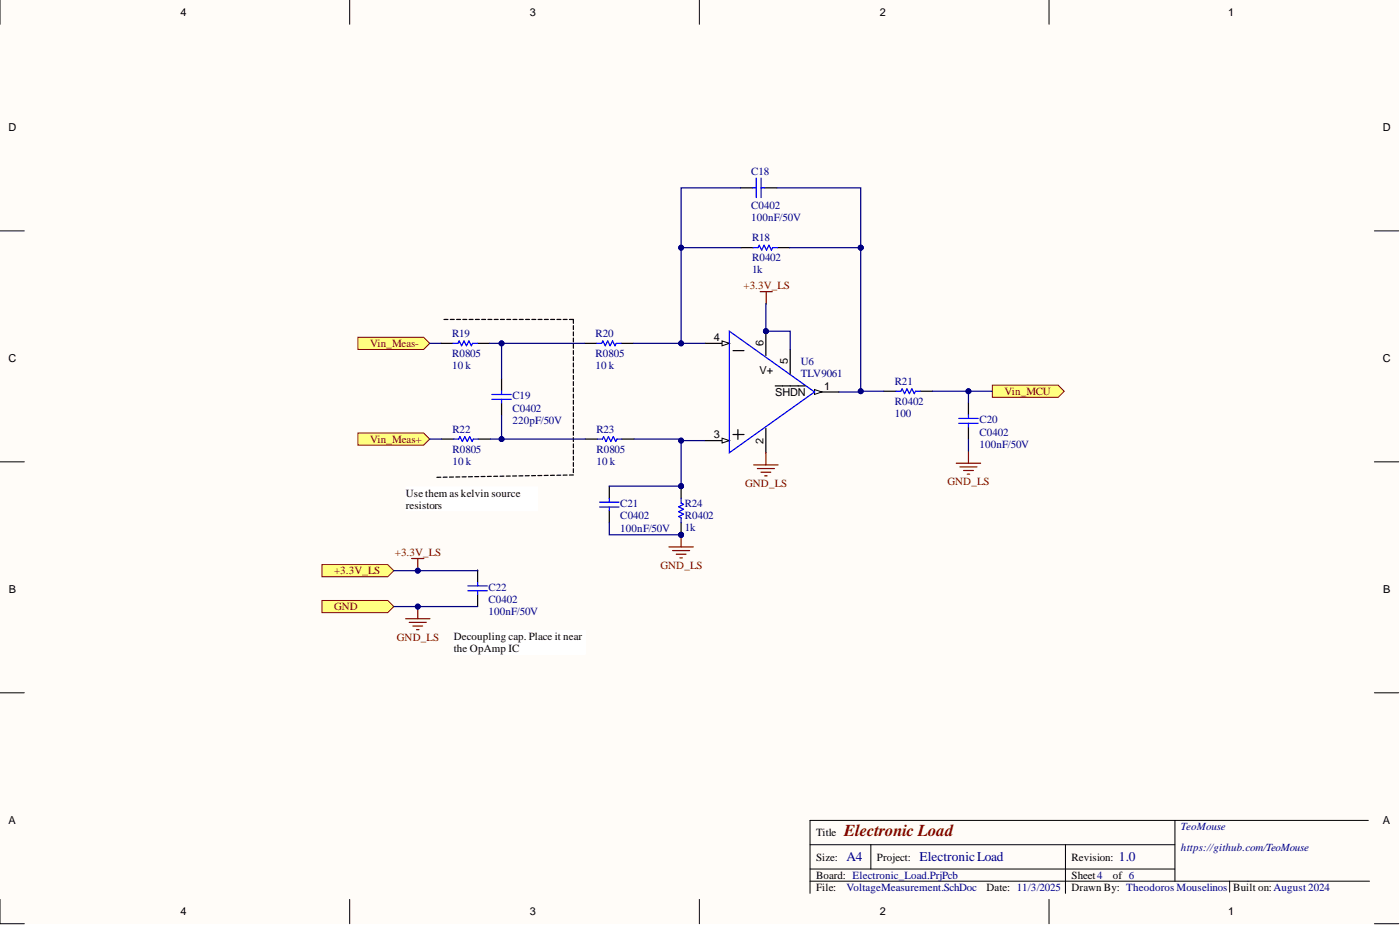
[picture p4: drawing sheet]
<svg xmlns="http://www.w3.org/2000/svg" width="292mm" height="193mm" viewBox="0 0 292 193" stroke-linecap="round" stroke-linejoin="round" font-family="sans-serif">
<defs><g id="words">
<text font-size="3.5" fill="#800000" x="176.1" y="174.4">Electronic Load</text>
<g font-size="2.8" fill="#000080">
<text x="176.6" y="179.7">A4</text>
<text x="191.8" y="179.7">ElectronicLoad</text>
<text x="233.5" y="179.7">1.0</text>
</g>
<g font-size="2.3">
<text x="37.6" y="3.3">4</text>
<text x="110.6" y="3.3">3</text>
<text x="183.6" y="3.3">2</text>
<text x="256.2" y="3.3">1</text>
<text x="1.8" y="27.4">D</text>
<text x="288.5" y="27.4">D</text>
<text x="149" y="71.2">4</text>
<text x="1.8" y="75.6">C</text>
<text x="159.3" y="72.2" transform="rotate(-90 159.3 72.2)">6</text>
<text x="164.4" y="76" transform="rotate(-90 164.4 76)">5</text>
<text x="288.5" y="75.6">C</text>
<text x="158.4" y="78">V+</text>
<text x="161.7" y="82.6">SHDN</text>
<text x="172" y="81.3">1</text>
<text x="149" y="91.4">3</text>
<text x="159.3" y="92.5" transform="rotate(-90 159.3 92.5)">2</text>
<text x="84.7" y="103.6">Use them as kelvin source</text>
<text x="84.7" y="106.2">resistors</text>
<text x="1.9" y="123.7">B</text>
<text x="288.6" y="123.7">B</text>
<text x="94.7" y="133.5">Decoupling cap. Place it near</text>
<text x="94.7" y="136.1">t</text>
<text x="95.3" y="136.1">he OpAmp IC</text>
<text x="1.8" y="171.9">A</text>
<text x="288.5" y="171.9">A</text>
<text x="170.3" y="174.4">Title</text>
<text x="170.3" y="179.5">Size:</text>
<text x="183" y="179.5">Project:</text>
<text x="223.6" y="179.5">Revision:</text>
<text x="170.3" y="185.9">File:</text>
<text x="170.3" y="183.3">Board: Electronic_Load.PrjPcb</text>
<text x="205.8" y="185.9">Date: 11/3/2025</text>
<text x="223.6" y="183.3">Sheet4</text>
<text x="223.6" y="185.9">Drawn By: Theodoros Mouselinos</text>
<text x="232.2" y="183.3">of 6</text>
<text x="257.3" y="185.9">Built on:August 2024</text>
<text x="37.6" y="190.9">4</text>
<text x="110.6" y="190.9">3</text>
<text x="183.6" y="190.9">2</text>
<text x="256.2" y="190.9">1</text>
</g>
<g font-size="2.3" fill="#000080">
<text x="156.7" y="36.4">C18</text>
<text x="156.7" y="46.1">100nF/50V</text>
<text x="156.7" y="43.5">C0402</text>
<text x="156.9" y="50.4">R18</text>
<text x="156.9" y="57">1k</text>
<text x="156.9" y="54.4">R0402</text>
<text x="94.3" y="70.4">R19</text>
<text x="124.3" y="70.4">R20</text>
<text x="94.3" y="77">10 k</text>
<text x="94.3" y="74.5">R0805</text>
<text x="124.3" y="77">10 k</text>
<text x="124.3" y="74.5">R0805</text>
<text x="167.1" y="76.1">U6</text>
<text x="106.9" y="83.3">C19</text>
<text x="167.1" y="78.6">TLV9061</text>
<text x="186.7" y="80.4">R21</text>
<text x="106.9" y="88.4">220pF/50V</text>
<text x="106.9" y="85.9">C0402</text>
<text x="186.7" y="87">100</text>
<text x="186.7" y="84.4">R0402</text>
<text x="204.4" y="88.3">C20</text>
<text x="94.4" y="90.3">R22</text>
<text x="94.4" y="94.4">R0805</text>
<text x="124.4" y="90.3">R23</text>
<text x="124.4" y="94.4">R0805</text>
<text x="204.4" y="93.4">100nF/50V</text>
<text x="204.4" y="90.9">C0402</text>
<text x="94.4" y="96.9">10 k</text>
<text x="124.4" y="96.9">10 k</text>
<text x="129.4" y="105.8">C21</text>
<text x="142.9" y="105.7">R24</text>
<text x="129.4" y="110.9">100nF/50V</text>
<text x="129.4" y="108.4">C0402</text>
<text x="142.9" y="110.8">1k</text>
<text x="142.9" y="108.3">R0402</text>
<text x="101.9" y="123.2">C22</text>
<text x="101.9" y="125.8">C0402</text>
<text x="101.9" y="128.3">100nF/50V</text>
<text x="246.4" y="173.2">TeoMouse</text>
<text x="246.4" y="177.5">https://github.com/TeoMouse</text>
<text x="176.6" y="185.9">VoltageMeasurement.SchDoc</text>
</g>
<g font-size="2.3" fill="#800000">
<text x="155.1" y="60.3">+3.3V_LS</text>
<text x="77.2" y="72.4">Vin_Meas-</text>
<text x="209.6" y="82.4">Vin_MCU</text>
<text x="77.2" y="92.4">Vin_Meas+</text>
<text x="155.5" y="101.6">GND_LS</text>
<text x="197.7" y="101.2">GND_LS</text>
<text x="69.7" y="119.8">+3.3V_LS</text>
<text x="82.4" y="116">+3.3V_LS</text>
<text x="137.8" y="118.7">GND_LS</text>
<text x="69.7" y="127.3">GND</text>
<text x="82.8" y="133.6">GND_LS</text>
</g>
</g></defs>
<g fill="#fffcf8">
<path d="M0 0h291.8v192.7h-291.8z" fill-rule="evenodd"/>
<path d="M5.1 5.1h281.7v182.5h-281.7z" fill-rule="evenodd"/>
</g>
<g fill="none" stroke="#000" stroke-width=".21">
<path d="M0 0v5.1M73 0v5.1M145.9 0v5.1M218.9 0v5.1M0 48.2h5.1M286.8 48.2h5M0 96.3h5.1M286.8 96.3h5M0 144.5h5.1M286.8 144.5h5M0 187.6v5.1h5.1M73 187.6v5.1"/>
<path d="M145.9 187.6v5.1M218.9 187.6v5.1M286.8 192.7h5"/>
</g>
<circle cx="159.8" cy="69.1" r=".51" fill="#000080"/>
<circle cx="159.8" cy="69.1" r=".51" fill="none" stroke="#000080" stroke-width=".21"/>
<path d="M147.1 91.9h5.1" fill="none" stroke="#000" stroke-width=".25"/>
<path d="M150.7 91.4l1.5 .5-1.5 .5z" fill="#f8fcff"/>
<path d="M150.7 91.4l1.5 .5-1.5 .5z" fill="none" stroke="#000" stroke-width=".21"/>
<path d="M147.1 71.6h5.1" fill="none" stroke="#000" stroke-width=".25"/>
<path d="M150.7 71.1l1.5 .5-1.5 .5z" fill="#f8fcff"/>
<path d="M150.7 71.1l1.5 .5-1.5 .5z" fill="none" stroke="#000" stroke-width=".21"/>
<path d="M169.9 81.8h5.1" fill="none" stroke="#000" stroke-width=".25"/>
<path d="M169.9 81.3l1.6 .5-1.6 .5z" fill="#f8fcff"/>
<path d="M169.9 81.3l1.6 .5-1.6 .5z" fill="none" stroke="#000" stroke-width=".21"/>
<path d="M159.8 69.1v5.1" fill="none" stroke="#000" stroke-width=".25"/>
<circle cx="159.8" cy="69.1" r=".51" fill="#000080"/>
<circle cx="159.8" cy="69.1" r=".51" fill="none" stroke="#000080" stroke-width=".21"/>
<path d="M94.5 71.6h1l.3-.5 .5 1 .5-1 .5 1 .5-1 .5 1 .3-.5h1M124.5 71.6h1l.3-.5 .5 1 .5-1 .5 1 .5-1 .5 1 .3-.5h1M152.2 69.1l17.7 12.7-17.7 12.7zM94.7 91.6h1l.3-.5 .5 1 .5-1 .5 1 .5-1 .5 1 .3-.5h1M124.7 91.6h1l.2-.5 .5 1 .6-1 .5 1 .5-1 .5 1 .2-.5h1" fill="none" stroke="#00f" stroke-width=".25"/>
<g fill="none" stroke="#000" stroke-width=".25">
<path d="M92 71.6h2.5M99.6 71.6h2.5M122 71.6h2.5M129.6 71.6h2.5M152.9 73.2h2.3M164.9 72.9v5.1M92.2 91.6h2.5M99.8 91.6h2.5M122.1 91.6h2.6M129.7 91.6h2.6M152.9 90.6h2.3M154 89.6v2.1"/>
<path d="M159.8 89.4v5.1M161.7 80.5h6.3"/>
</g>
<path d="M139.6 114.1h5M140.3 114.9h3.6M141.1 115.6h2M141.9 116.4h.5M142.1 111.6v2.5" fill="none" stroke="#800000" stroke-width=".25"/>
<circle cx="142.1" cy="111.6" r=".51" fill="#000080"/>
<circle cx="142.1" cy="111.6" r=".51" fill="none" stroke="#000080" stroke-width=".21"/>
<path d="M158.6 60.8h2.5M159.9 60.8v2.6M157.3 97h5M158 97.7h3.6M158.8 98.5h2M159.5 99.3h.5M159.8 94.5v2.5" fill="none" stroke="#800000" stroke-width=".25"/>
<circle cx="142.1" cy="101.4" r=".51" fill="#000080"/>
<circle cx="142.1" cy="101.4" r=".51" fill="none" stroke="#000080" stroke-width=".21"/>
<circle cx="142.1" cy="111.6" r=".51" fill="#000080"/>
<circle cx="142.1" cy="111.6" r=".51" fill="none" stroke="#000080" stroke-width=".21"/>
<path d="M142.1 101.4v2.6" fill="none" stroke="#000" stroke-width=".25"/>
<circle cx="142.1" cy="101.4" r=".51" fill="#000080"/>
<circle cx="142.1" cy="101.4" r=".51" fill="none" stroke="#000080" stroke-width=".21"/>
<path d="M142.1 109v2.6" fill="none" stroke="#000" stroke-width=".25"/>
<circle cx="142.1" cy="111.6" r=".51" fill="#000080"/>
<circle cx="142.1" cy="111.6" r=".51" fill="none" stroke="#000080" stroke-width=".21"/>
<path d="M157.1 51.7h1.1l.2-.5 .5 1 .5-1 .5 1 .5-1 .5 1 .3-.5h1M142.1 104v1l.5 .2-1 .5 1 .5-1 .5 1 .6-1 .5 .5 .2v1" fill="none" stroke="#00f" stroke-width=".25"/>
<g fill="none" stroke="#000" stroke-width=".25">
<path d="M154.6 51.7h2.5M162.2 51.7h2.6M92.6 66.6h.9M94 66.6h.8M95.3 66.6h.8M96.6 66.6h.8M97.9 66.6h.8M99.2 66.6h.8M100.5 66.6h.8M101.8 66.6h.8M103.1 66.6h.8M104.4 66.6h.8"/>
<path d="M105.7 66.6h.8M107 66.6h.9M108.3 66.6h.9M109.7 66.6h.8M111 66.6h.8M112.3 66.6h.8M113.6 66.6h.8M114.9 66.6h.8M116.2 66.6h.8M117.5 66.6h.8M118.8 66.6h.8v.9M119.6 67.9v.9"/>
<path d="M119.6 69.2v.8M119.6 70.5v.8M119.6 71.8v.8M119.6 73.1v.8M119.6 74.4v.8M119.6 75.7v.8M119.6 77v.8M119.6 78.3v.8M119.6 79.6v.8M92 99.6h-.8M93.3 99.5l-.8 .1M94.6 99.5h-.8"/>
<path d="M95.9 99.5h-.8M97.2 99.5h-.8M98.6 99.4l-.9 .1M99.9 99.4h-.8M101.2 99.4h-.8M102.5 99.4h-.8M103.8 99.4h-.8M105.1 99.3h-.8M106.5 99.3h-.9M107.8 99.3h-.8M109.1 99.3h-.8M110.4 99.2l-.8 .1"/>
<path d="M111.7 99.2h-.8M113 99.2h-.8M114.4 99.2h-.9M115.7 99.2h-.8M117 99.1h-.8M118.3 99.1h-.8M119.6 80.9v.8M119.6 82.2v.8M119.6 83.5v.8M119.6 84.8v.8M119.6 86.1v.8M119.6 87.4v.8"/>
<path d="M119.6 88.7v.8M119.6 90v.8M119.6 91.3v.8M119.6 92.6v.8M119.6 93.9v.8M119.6 95.2v.8M119.6 96.5v.8M119.6 97.8v.8M119.6 99.1h-.8"/>
</g>
<path d="M84.7 101.6h27.4v5h-27.4z" fill-rule="evenodd" fill="#fff"/>
<path d="M84.7 101.6h27.4v5h-27.4z" fill="none" stroke="#fff" stroke-width=".21"/>
<path d="M154.5 39.2h2.5M159.6 39.2h2.5M127.1 101.5v2.5M127.1 106.5v2.6" fill="none" stroke="#000" stroke-width=".25"/>
<path d="M157 39.2h.8M157.8 37.2v4M158.8 37.2v4M158.8 39.2h.8M125.1 104.8h4.1M125.1 105.8h4.1M127.1 104v.8M127.1 105.8v.7" fill="none" stroke="#00f" stroke-width=".25"/>
<path d="M74.7 70.4h13.7l1.3 1.2-1.3 1.3h-13.7z" fill-rule="evenodd" fill="#ffff80"/>
<path d="M74.7 70.4h13.7l1.3 1.2-1.3 1.3h-13.7z" fill="none" stroke="#800000" stroke-width=".21"/>
<path d="M74.7 90.3h13.7l1.3 1.3-1.3 1.3h-13.7z" fill-rule="evenodd" fill="#ffff80"/>
<path d="M74.7 90.3h13.7l1.3 1.3-1.3 1.3h-13.7z" fill="none" stroke="#800000" stroke-width=".21"/>
<path d="M104.6 79v2.5M104.6 84.1v2.5M184.4 81.6h2.6M192 81.6h2.6M202.1 84v2.5M202.1 89.1v2.5" fill="none" stroke="#000" stroke-width=".25"/>
<path d="M102.6 82.3h4.1M102.6 83.3h4.1M104.6 81.5v.8M104.6 83.3v.8M187 81.6h1l.2-.5 .5 1 .5-1 .5 1 .6-1 .5 1 .2-.5h1M200 87.3h4.1M200 88.3h4.1M202.1 86.5v.8M202.1 88.3v.8" fill="none" stroke="#00f" stroke-width=".25"/>
<path d="M199.5 96.6h5.1M200.3 97.4h3.5M201 98.2h2.1M201.8 98.9h.5M202.1 94.1v2.5" fill="none" stroke="#800000" stroke-width=".25"/>
<path d="M207.1 80.4h13.7l1.2 1.2-1.2 1.3h-13.7z" fill-rule="evenodd" fill="#ffff80"/>
<path d="M207.1 80.4h13.7l1.2 1.2-1.2 1.3h-13.7z" fill="none" stroke="#800000" stroke-width=".21"/>
<path d="M67.2 117.8h13.7l1.3 1.3-1.3 1.2h-13.7z" fill-rule="evenodd" fill="#ffff80"/>
<path d="M67.2 117.8h13.7l1.3 1.3-1.3 1.2h-13.7z" fill="none" stroke="#800000" stroke-width=".21"/>
<path d="M67.2 125.3h13.7l1.3 1.2-1.3 1.3h-13.7z" fill-rule="evenodd" fill="#ffff80"/>
<path d="M67.2 125.3h13.7l1.3 1.2-1.3 1.3h-13.7z" fill="none" stroke="#800000" stroke-width=".21"/>
<path d="M84.6 129.1h5.1M85.4 129.8h3.5M86.1 130.6h2.1M86.9 131.4h.5M87.2 126.5v2.6" fill="none" stroke="#800000" stroke-width=".25"/>
<circle cx="87.2" cy="126.5" r=".51" fill="#000080"/>
<circle cx="87.2" cy="126.5" r=".51" fill="none" stroke="#000080" stroke-width=".21"/>
<path d="M85.9 116.5h2.5M87.2 116.5v2.6" fill="none" stroke="#800000" stroke-width=".25"/>
<circle cx="87.2" cy="119.1" r=".51" fill="#000080"/>
<circle cx="87.2" cy="119.1" r=".51" fill="none" stroke="#000080" stroke-width=".21"/>
<path d="M99.7 118.9v2.6M99.7 124v2.5" fill="none" stroke="#000" stroke-width=".25"/>
<path d="M97.6 122.2h4.1M97.6 123.2h4.1M99.7 121.5v.7M99.7 123.2v.8" fill="none" stroke="#00f" stroke-width=".25"/>
<path d="M94.7 131.5h27.4v5h-27.4z" fill-rule="evenodd" fill="#fff"/>
<path d="M94.7 131.5h27.4v5h-27.4z" fill="none" stroke="#fff" stroke-width=".21"/>
<path d="M132.3 91.6h9.8v.3h5" fill="none" stroke="#000080" stroke-width=".25"/>
<circle cx="142.1" cy="91.9" r=".51" fill="#000080"/>
<circle cx="142.1" cy="91.9" r=".51" fill="none" stroke="#000080" stroke-width=".21"/>
<path d="M102.3 91.6h19.8" fill="none" stroke="#000080" stroke-width=".25"/>
<circle cx="104.6" cy="91.6" r=".51" fill="#000080"/>
<circle cx="104.6" cy="91.6" r=".51" fill="none" stroke="#000080" stroke-width=".21"/>
<path d="M154.6 51.7h-12.5v19.9" fill="none" stroke="#000080" stroke-width=".25"/>
<circle cx="142.1" cy="71.6" r=".51" fill="#000080"/>
<circle cx="142.1" cy="71.6" r=".51" fill="none" stroke="#000080" stroke-width=".21"/>
<circle cx="142.1" cy="51.7" r=".51" fill="#000080"/>
<circle cx="142.1" cy="51.7" r=".51" fill="none" stroke="#000080" stroke-width=".21"/>
<path d="M142.1 91.9v9.5l-15 .1" fill="none" stroke="#000080" stroke-width=".25"/>
<circle cx="142.1" cy="101.4" r=".51" fill="#000080"/>
<circle cx="142.1" cy="101.4" r=".51" fill="none" stroke="#000080" stroke-width=".21"/>
<circle cx="142.1" cy="91.9" r=".51" fill="#000080"/>
<circle cx="142.1" cy="91.9" r=".51" fill="none" stroke="#000080" stroke-width=".21"/>
<path d="M127.1 109.1v2.5h15" fill="none" stroke="#000080" stroke-width=".25"/>
<circle cx="142.1" cy="111.6" r=".51" fill="#000080"/>
<circle cx="142.1" cy="111.6" r=".51" fill="none" stroke="#000080" stroke-width=".21"/>
<path d="M162.1 39.2h17.5v12.5" fill="none" stroke="#000080" stroke-width=".25"/>
<circle cx="179.6" cy="51.7" r=".51" fill="#000080"/>
<circle cx="179.6" cy="51.7" r=".51" fill="none" stroke="#000080" stroke-width=".21"/>
<path d="M154.5 39.2h-12.4v12.5" fill="none" stroke="#000080" stroke-width=".25"/>
<circle cx="142.1" cy="51.7" r=".51" fill="#000080"/>
<circle cx="142.1" cy="51.7" r=".51" fill="none" stroke="#000080" stroke-width=".21"/>
<path d="M132.1 71.6h15" fill="none" stroke="#000080" stroke-width=".25"/>
<circle cx="142.1" cy="71.6" r=".51" fill="#000080"/>
<circle cx="142.1" cy="71.6" r=".51" fill="none" stroke="#000080" stroke-width=".21"/>
<path d="M89.7 71.6h2.3M104.6 71.6h17.4M89.7 91.6h2.5" fill="none" stroke="#000080" stroke-width=".25"/>
<circle cx="104.6" cy="71.6" r=".51" fill="#000080"/>
<circle cx="104.6" cy="71.6" r=".51" fill="none" stroke="#000080" stroke-width=".21"/>
<path d="M102.1 71.6h2.5v7.4" fill="none" stroke="#000080" stroke-width=".25"/>
<circle cx="104.6" cy="71.6" r=".51" fill="#000080"/>
<circle cx="104.6" cy="71.6" r=".51" fill="none" stroke="#000080" stroke-width=".21"/>
<path d="M104.6 86.6v5" fill="none" stroke="#000080" stroke-width=".25"/>
<circle cx="104.6" cy="91.6" r=".51" fill="#000080"/>
<circle cx="104.6" cy="91.6" r=".51" fill="none" stroke="#000080" stroke-width=".21"/>
<path d="M164.8 51.7h14.8" fill="none" stroke="#000080" stroke-width=".25"/>
<circle cx="179.6" cy="51.7" r=".51" fill="#000080"/>
<circle cx="179.6" cy="51.7" r=".51" fill="none" stroke="#000080" stroke-width=".21"/>
<path d="M179.6 51.7v29.9" fill="none" stroke="#000080" stroke-width=".25"/>
<circle cx="179.6" cy="81.6" r=".51" fill="#000080"/>
<circle cx="179.6" cy="81.6" r=".51" fill="none" stroke="#000080" stroke-width=".21"/>
<circle cx="179.6" cy="51.7" r=".51" fill="#000080"/>
<circle cx="179.6" cy="51.7" r=".51" fill="none" stroke="#000080" stroke-width=".21"/>
<path d="M184.4 81.6l-9.4 .2" fill="none" stroke="#000080" stroke-width=".25"/>
<circle cx="179.6" cy="81.6" r=".51" fill="#000080"/>
<circle cx="179.6" cy="81.6" r=".51" fill="none" stroke="#000080" stroke-width=".21"/>
<path d="M194.6 81.6h7.5v2.4" fill="none" stroke="#000080" stroke-width=".25"/>
<circle cx="202.1" cy="81.6" r=".51" fill="#000080"/>
<circle cx="202.1" cy="81.6" r=".51" fill="none" stroke="#000080" stroke-width=".21"/>
<path d="M202.1 91.6v2.5M202.1 81.6h5" fill="none" stroke="#000080" stroke-width=".25"/>
<circle cx="202.1" cy="81.6" r=".51" fill="#000080"/>
<circle cx="202.1" cy="81.6" r=".51" fill="none" stroke="#000080" stroke-width=".21"/>
<path d="M99.7 118.9v.2h-17.5" fill="none" stroke="#000080" stroke-width=".25"/>
<circle cx="87.2" cy="119.1" r=".51" fill="#000080"/>
<circle cx="87.2" cy="119.1" r=".51" fill="none" stroke="#000080" stroke-width=".21"/>
<path d="M82.2 126.5h17.5" fill="none" stroke="#000080" stroke-width=".25"/>
<circle cx="87.2" cy="126.5" r=".51" fill="#000080"/>
<circle cx="87.2" cy="126.5" r=".51" fill="none" stroke="#000080" stroke-width=".21"/>
<path d="M159.9 63.4l-.1 5.7h5.1v3.8" fill="none" stroke="#000080" stroke-width=".25"/>
<circle cx="159.8" cy="69.1" r=".51" fill="#000080"/>
<circle cx="159.8" cy="69.1" r=".51" fill="none" stroke="#000080" stroke-width=".21"/>
<path d="M169 176.2h76.1M181.7 176.2v5.1M222.3 176.2v10.2M245.1 171.2v12.6M285.5 171.2h-116.5v15.2M169 183.8h116.7M169 181.3h76.1M256.6 183.8v2.3" fill="none" stroke="#000" stroke-width=".21"/>
<use href="#words"/>
</svg>
